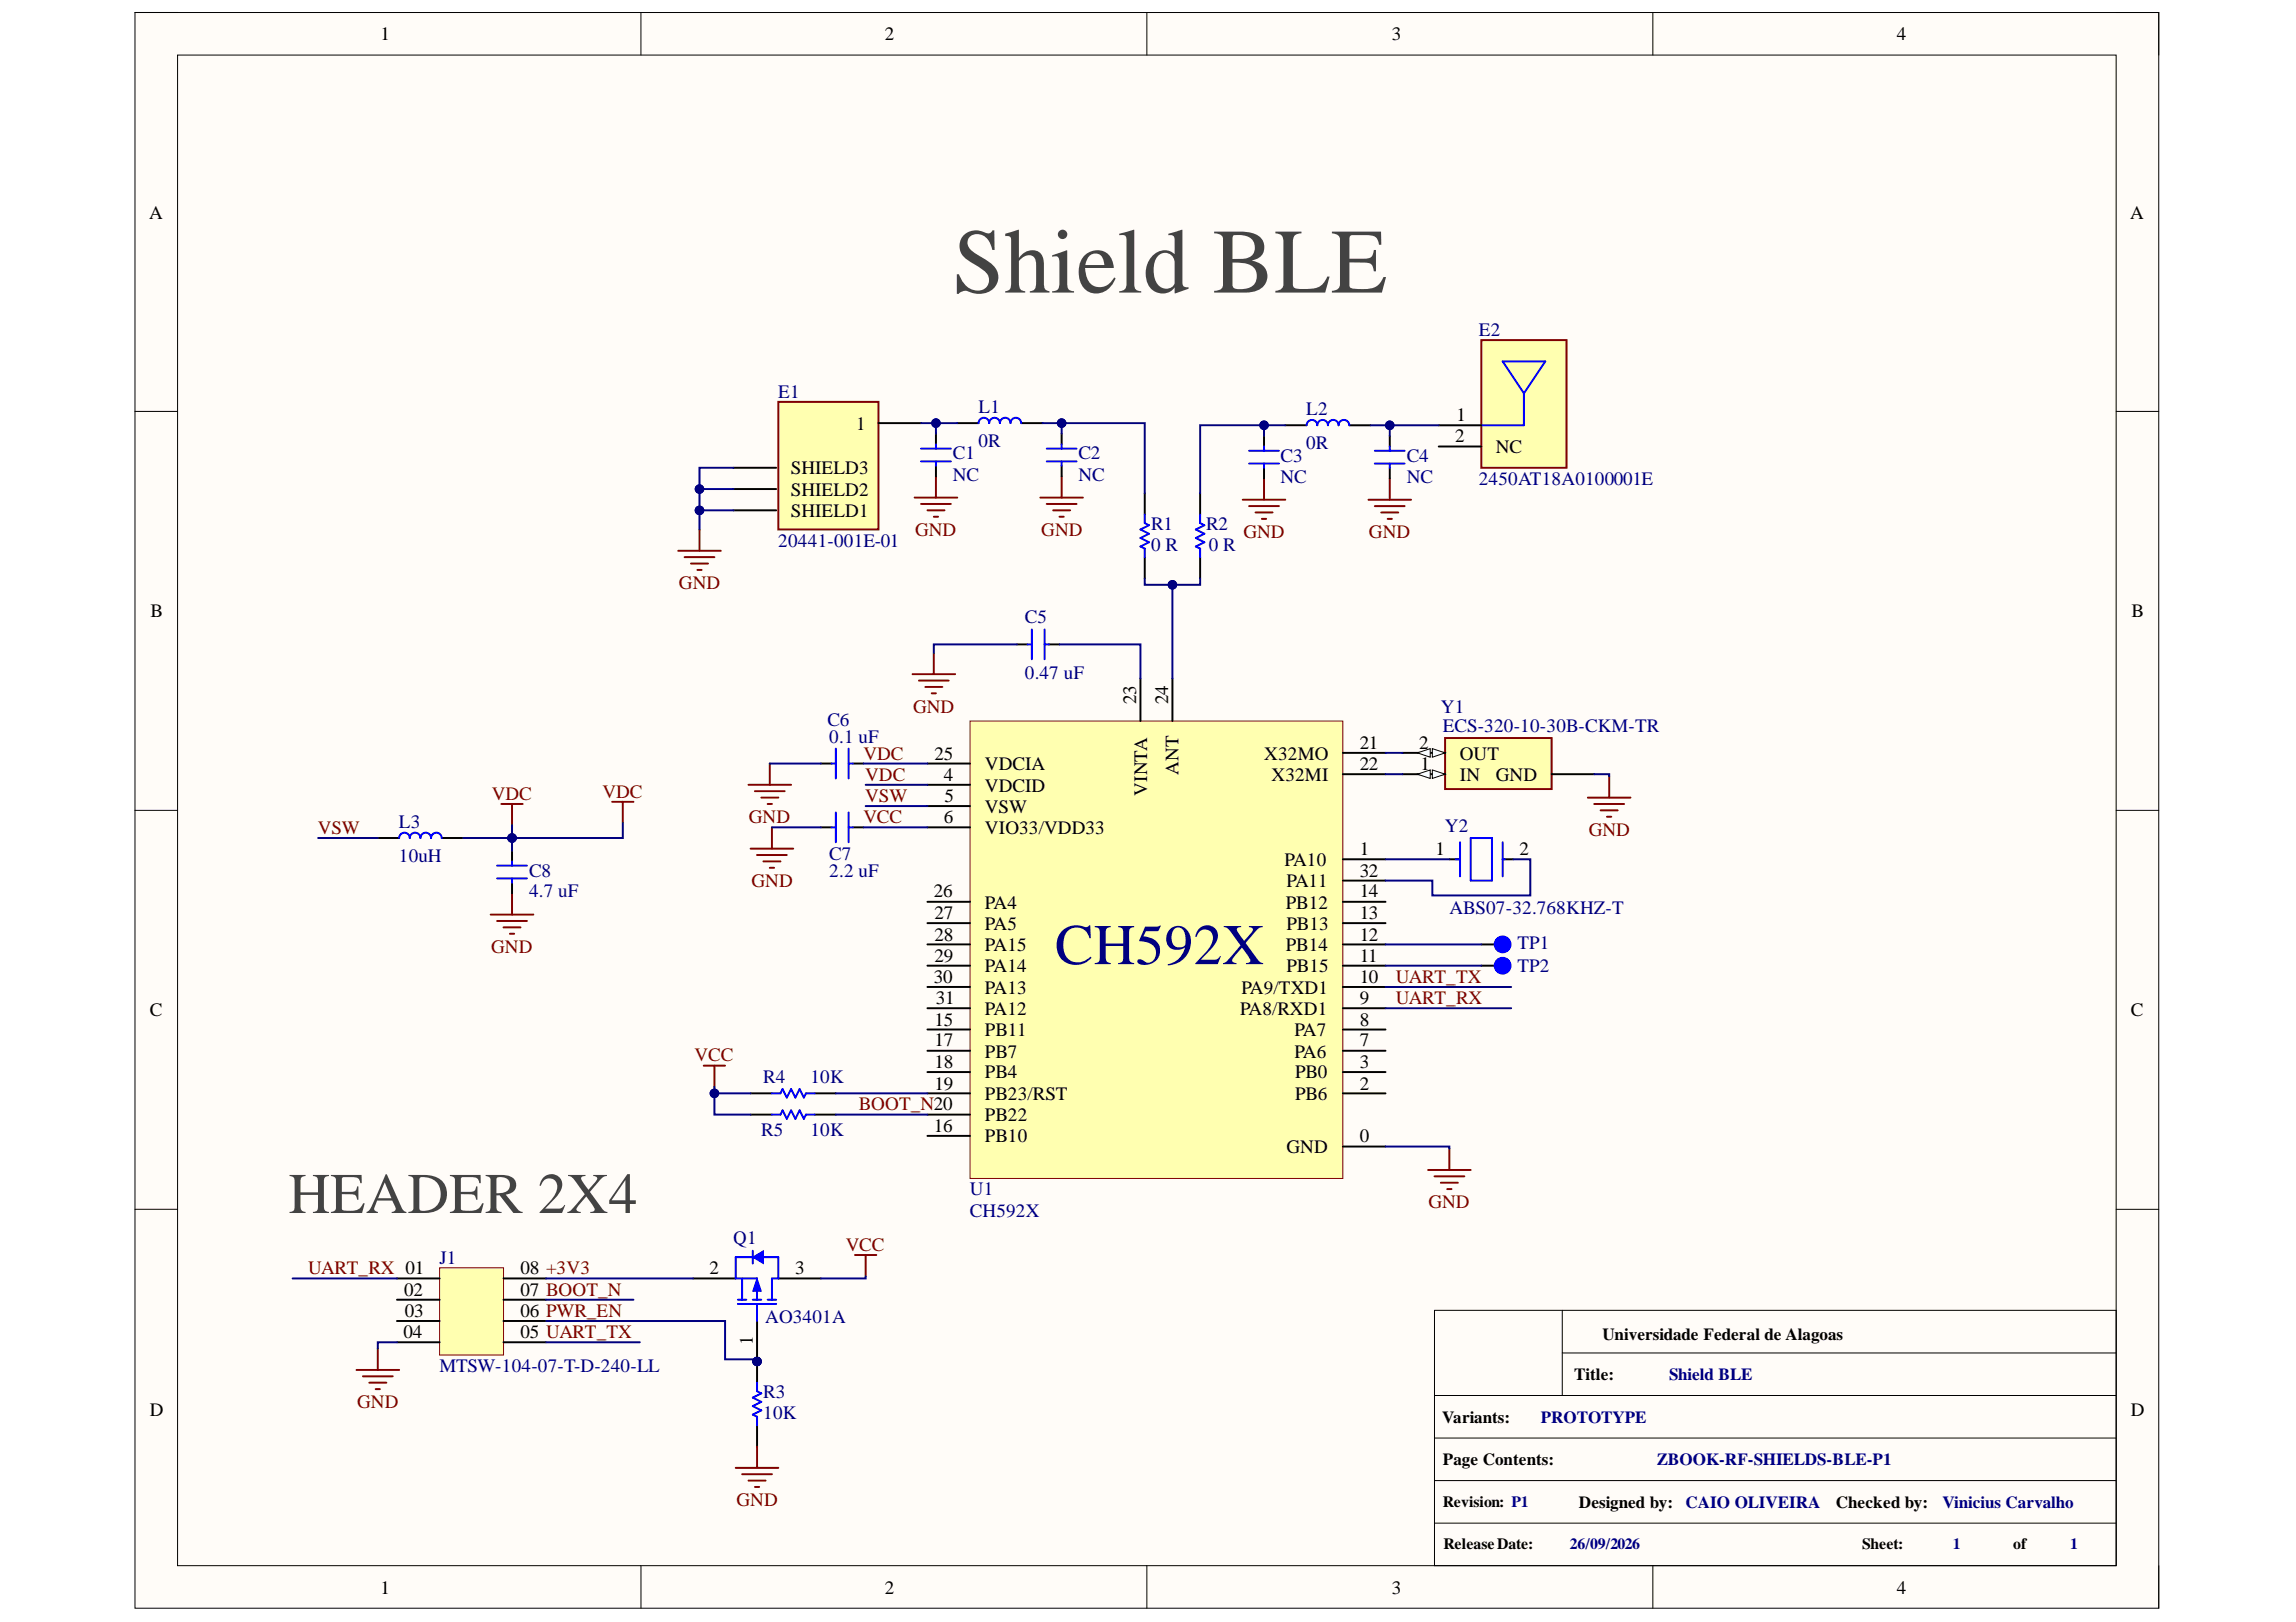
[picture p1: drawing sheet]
<svg xmlns="http://www.w3.org/2000/svg" width="297mm" height="210mm" viewBox="0 0 297 210" stroke-linecap="round" stroke-linejoin="round" font-family="sans-serif">
<defs><g id="words">
<text font-size="11.9" fill="#434343" x="123.3" y="37.9">Shield BLE</text>
<text font-size="7.4" fill="#000080" x="136.5" y="124.8">CH592X</text>
<text font-size="7.4" fill="#434343" x="37.3" y="157">HEADER 2X4</text>
<g font-size="2.5">
<text x="49.2" y="5.2">1</text>
<text x="114.5" y="5.2">2</text>
<text x="180.1" y="5.2">3</text>
<text x="245.4" y="5.2">4</text>
<text x="19.3" y="28.3">A</text>
<text x="275.6" y="28.3">A</text>
<text x="110.8" y="55.6">1</text>
<text x="188.3" y="57.2">2</text>
<text x="188.4" y="54.5">1</text>
<text x="193.5" y="58.7">NC</text>
<text x="102.3" y="64.2">SHIELD2</text>
<text x="102.3" y="61.4">SHIELD3</text>
<text x="102.3" y="66.9">SHIELD1</text>
<text x="19.5" y="79.9">B</text>
<text x="275.8" y="79.9">B</text>
<text x="147" y="91.1" transform="rotate(-90 147 91.1)">23</text>
<text x="151.1" y="91.1" transform="rotate(-90 151.1 91.1)">24</text>
<text x="120.9" y="98.3">25</text>
<text x="122.1" y="101">4</text>
<text x="127.4" y="99.7">VDCIA</text>
<text x="152.5" y="100.3" transform="rotate(-90 152.5 100.3)">ANT</text>
<text x="163.6" y="98.3">X32MO</text>
<text x="164.5" y="101">X32MI</text>
<text x="175.9" y="96.9">21</text>
<text x="175.9" y="99.7">22</text>
<text x="183.6" y="96.9">2</text>
<text x="183.8" y="99.7">1</text>
<text x="188.9" y="101">IN</text>
<text x="188.9" y="98.3">OUT</text>
<text x="193.5" y="101">GND</text>
<text x="122.1" y="106.5">6</text>
<text x="122.2" y="103.8">5</text>
<text x="127.4" y="102.4">VDCID</text>
<text x="127.4" y="105.2">VSW</text>
<text x="127.4" y="107.9">VIO33/VDD33</text>
<text x="148.4" y="103" transform="rotate(-90 148.4 103)">VINTA</text>
<text x="166.2" y="112.1">PA10</text>
<text x="175.9" y="113.4">32</text>
<text x="175.9" y="110.6">1</text>
<text x="185.7" y="110.6">1</text>
<text x="196.6" y="110.6">2</text>
<text x="120.8" y="116.1">26</text>
<text x="120.9" y="118.9">27</text>
<text x="127.4" y="117.6">PA4</text>
<text x="166.4" y="117.6">PB12</text>
<text x="166.4" y="114.8">PA11</text>
<text x="175.9" y="118.9">13</text>
<text x="175.9" y="116.1">14</text>
<text x="120.9" y="121.7">28</text>
<text x="120.9" y="124.4">29</text>
<text x="127.4" y="120.3">PA5</text>
<text x="127.4" y="123.1">PA15</text>
<text x="127.4" y="125.8">PA14</text>
<text x="166.4" y="123.1">PB14</text>
<text x="166.4" y="125.8">PB15</text>
<text x="166.4" y="120.3">PB13</text>
<text x="175.9" y="124.4">11</text>
<text x="175.9" y="121.7">12</text>
<text x="19.4" y="131.5">C</text>
<text x="120.8" y="127.2">30</text>
<text x="121.1" y="129.9">31</text>
<text x="127.4" y="128.6">PA13</text>
<text x="127.4" y="131.4">PA12</text>
<text x="160.4" y="131.4">PA8/RXD1</text>
<text x="160.6" y="128.6">PA9/TXD1</text>
<text x="175.9" y="129.9">9</text>
<text x="175.9" y="127.2">10</text>
<text x="275.7" y="131.5">C</text>
<text x="120.9" y="132.7">15</text>
<text x="120.9" y="135.4">17</text>
<text x="127.4" y="134.1">PB11</text>
<text x="127.4" y="136.9">PB7</text>
<text x="167.5" y="136.9">PA6</text>
<text x="167.5" y="134.1">PA7</text>
<text x="175.9" y="135.4">7</text>
<text x="175.9" y="132.7">8</text>
<text x="120.9" y="138.2">18</text>
<text x="120.9" y="141">19</text>
<text x="127.4" y="139.6">PB4</text>
<text x="127.4" y="142.4">PB23/RST</text>
<text x="167.5" y="142.4">PB6</text>
<text x="167.5" y="139.6">PB0</text>
<text x="175.9" y="141">2</text>
<text x="175.9" y="138.2">3</text>
<text x="120.8" y="146.5">16</text>
<text x="127.4" y="147.8">PB10</text>
<text x="127.4" y="145.1">PB22</text>
<text x="166.4" y="149.2">GND</text>
<text x="175.9" y="147.8">0</text>
<text x="52.3" y="167.7">02</text>
<text x="67.4" y="167.7">07 BOOT_N</text>
<text x="67.4" y="164.9">08 +3V3</text>
<text x="91.8" y="164.9">2</text>
<text x="102.9" y="164.9">3</text>
<text x="52.2" y="173.2">04</text>
<text x="52.4" y="170.4">03</text>
<text x="67.4" y="173.2">05 UART_TX</text>
<text x="67.4" y="170.4">06 PWR_EN</text>
<text x="97.4" y="174.1" transform="rotate(-90 97.4 174.1)">1</text>
<text x="19.4" y="183.2">D</text>
<text x="275.7" y="183.2">D</text>
<text x="49.2" y="206.3">1</text>
<text x="114.5" y="206.3">2</text>
<text x="180.1" y="206.3">3</text>
<text x="245.4" y="206.3">4</text>
</g>
<g font-size="2.5" fill="#000080">
<text x="191.3" y="43.5">E2</text>
<text x="100.7" y="51.5">E1</text>
<text x="126.6" y="53.4">L1</text>
<text x="169" y="53.7">L2</text>
<text x="123.3" y="59.4">C1</text>
<text x="126.6" y="57.8">0R</text>
<text x="139.5" y="59.4">C2</text>
<text x="165.7" y="59.8">C3</text>
<text x="169" y="58.1">0R</text>
<text x="182" y="59.8">C4</text>
<text x="123.3" y="62.2">NC</text>
<text x="139.5" y="62.2">NC</text>
<text x="165.7" y="62.5">NC</text>
<text x="182" y="62.5">NC</text>
<text x="191.3" y="62.8">2450AT18A0100001E</text>
<text x="100.7" y="70.7">20441-001E-01</text>
<text x="148.9" y="68.6">R1</text>
<text x="148.9" y="71.3">0 R</text>
<text x="156" y="68.6">R2</text>
<text x="156.4" y="71.3">0 R</text>
<text x="132.6" y="80.6">C5</text>
<text x="132.6" y="87.8">0.47 uF</text>
<text x="107" y="93.9">C6</text>
<text x="186.4" y="92.2">Y1</text>
<text x="186.7" y="94.7">ECS-320-10-30B-CKM-TR</text>
<text x="107.3" y="96.1">0.1 uF</text>
<text x="51.6" y="107.1">L3</text>
<text x="186.9" y="107.6">Y2</text>
<text x="51.6" y="111.5">10uH</text>
<text x="68.5" y="113.4">C8</text>
<text x="107.3" y="111.2">C7</text>
<text x="107.3" y="113.4">2.2 uF</text>
<text x="68.5" y="116.1">4.7 uF</text>
<text x="187.5" y="118.3">ABS07-32.768KHZ-T</text>
<text x="196.3" y="122.8">TP1</text>
<text x="196.3" y="125.8">TP2</text>
<text x="98.7" y="140.2">R4</text>
<text x="104.8" y="140.2">10K</text>
<text x="98.5" y="147">R5</text>
<text x="104.8" y="147">10K</text>
<text x="125.5" y="154.7">U1</text>
<text x="94.9" y="161">Q1</text>
<text x="125.5" y="157.5">CH592X</text>
<text x="56.9" y="163.6">J1</text>
<text x="99" y="171.3">AO3401A</text>
<text x="56.9" y="177.6">MTSW-104-07-T-D-240-LL</text>
<text x="98.7" y="180.9">R3</text>
<text x="98.7" y="183.6">10K</text>
</g>
<g font-size="2.5" fill="#800000">
<text x="118.4" y="69.4">GND</text>
<text x="134.7" y="69.4">GND</text>
<text x="160.9" y="69.7">GND</text>
<text x="177.1" y="69.7">GND</text>
<text x="87.8" y="76.2">GND</text>
<text x="118.1" y="92.2">GND</text>
<text x="111.7" y="98.3">VDC</text>
<text x="111.9" y="101">VDC</text>
<text x="41.1" y="107.9">VSW</text>
<text x="63.6" y="103.5">VDC</text>
<text x="77.9" y="103.2">VDC</text>
<text x="96.9" y="106.5">GND</text>
<text x="111.7" y="106.5">VCC</text>
<text x="111.9" y="103.8">VSW</text>
<text x="205.5" y="108.2">GND</text>
<text x="97.2" y="114.8">GND</text>
<text x="63.5" y="123.3">GND</text>
<text x="180.6" y="129.9">UART_RX</text>
<text x="180.6" y="127.2">UART_TX</text>
<text x="89.9" y="137.4">VCC</text>
<text x="111.1" y="143.7">BOOT_N20</text>
<text x="109.4" y="161.9">VCC</text>
<text x="184.8" y="156.4">GND</text>
<text x="39.9" y="164.9">UART_RX 01</text>
<text x="46.2" y="182.3">GND</text>
<text x="95.3" y="194.9">GND</text>
</g>
<g font-size="2.2">
<text x="207.3" y="173.4">Universidade Federal de Alagoas</text>
<text x="203.7" y="178.6">Title:</text>
<text x="186.6" y="184.1">Variants:</text>
<text x="186.7" y="189.6">Page Contents:</text>
<text x="204.3" y="195.1">Designed by:</text>
<text x="237.5" y="195.1">Checked by:</text>
</g>
<g font-size="2.2" fill="#000080">
<text x="215.9" y="178.6">Shield BLE</text>
<text x="199.4" y="184.1">PROTOTYPE</text>
<text x="214.3" y="189.6">ZBOOK-RF-SHIELDS-BLE-P1</text>
<text x="218.1" y="195.1">CAIO OLIVEIRA</text>
<text x="251.3" y="195.1">Vinicius Carvalho</text>
</g>
<g font-size="2">
<text x="186.7" y="195">Revision: P1</text>
<text x="186.7" y="200.5">Release Date:</text>
<text x="240.9" y="200.5">Sheet:</text>
<text x="260.4" y="200.5">of</text>
</g>
<g font-size="2" fill="#000080">
<text x="203.1" y="200.5">26/09/2026</text>
<text x="252.7" y="200.5">1</text>
<text x="267.8" y="200.5">1</text>
</g>
</g></defs>
<path d="M17.5 1.6h261.8v206.5h-261.8z" fill-rule="evenodd" fill="#fffcf8"/>
<path d="M17.5 1.6h261.8v206.5h-261.8z" fill="none" stroke="#000" stroke-width=".13"/>
<path d="M23 7.1h250.8v195.5h-250.8z" fill-rule="evenodd" fill="#fffcf8"/>
<g fill="none" stroke="#000" stroke-width=".13">
<path d="M17.5 1.6h5.5M23 7.1h250.8v195.5h-250.8zM82.9 1.6v5.5M148.4 1.6v5.5M213.8 1.6v5.5M273.8 1.6h5.5v5.5M17.5 53.2h5.5M273.8 53.2h5.5M17.5 104.9h5.5M273.8 104.9h5.5M17.5 156.5h5.5M273.8 156.5h5.5"/>
<path d="M82.9 202.6v5.5M148.4 202.6v5.5M213.8 202.6v5.5M279.3 202.6v5.5"/>
</g>
<path d="M187.5 111.2h1.4M194.4 111.2h1.4" fill="none" stroke="#000" stroke-width=".25"/>
<path d="M188.3 111.2h.6M188.9 109v4.4M190.3 108.5h2.7v5.5h-2.7zM194.4 109v4.4M194.4 111.2h.3" fill="none" stroke="#00f" stroke-width=".25"/>
<path d="M191.6 44h11.1v16.5h-11.1z" fill-rule="evenodd" fill="#ffffb0"/>
<path d="M191.6 44h11.1v16.5h-11.1z" fill="none" stroke="#800000" stroke-width=".25"/>
<path d="M126.6 54.8a.69 .69 0 0 1 .7-.7 .69 .69 0 0 1 .7 .7 .69 .69 0 0 1 .7-.7 .69 .69 0 0 1 .7 .7 .69 .69 0 0 1 .6-.7 .69 .69 0 0 1 .7 .7 .69 .69 0 0 1 .7-.7 .69 .69 0 0 1 .7 .7M194.4 46.8h5.5l-2.7 4.1zM197.2 50.9v4.1h-5.6" fill="none" stroke="#00f" stroke-width=".25"/>
<path d="M123.8 54.8h2.8M132.1 54.8h2.8M186.1 55h5.5M186.1 57.8h5.5" fill="none" stroke="#000" stroke-width=".25"/>
<path d="M100.7 52h12.9v16.5h-12.9z" fill-rule="evenodd" fill="#ffffb0"/>
<g fill="none" stroke="#800000" stroke-width=".25">
<path d="M100.7 52h12.9v16.5h-12.9zM87.7 71.3h5.6M88.6 72.1h3.8M89.4 72.9h2.2M90.2 73.8h.6M90.5 68.5v2.8M118.3 64.4h5.5M119.2 65.2h3.8M120 66h2.2M120.8 66.9h.6M121.1 61.6v2.8M134.6 64.4h5.5"/>
<path d="M135.4 65.2h3.9M136.2 66h2.3M137.1 66.9h.5M137.3 61.6v2.8M160.8 64.7h5.5M161.6 65.5h3.9M162.4 66.3h2.2M163.3 67.1h.5M163.5 61.9v2.8M177 64.7h5.5M177.9 65.5h3.8M178.7 66.3h2.2"/>
<path d="M179.5 67.1h.6M179.8 61.9v2.8M99.6 98.8v2.8M118.1 87.2h5.5M118.9 88.1h3.8M119.7 88.9h2.2M120.5 89.7h.6M120.8 84.5v2.7M63.5 118.4h5.5M64.3 119.2h3.9M64.9 104h2.7M66.2 104v2.8"/>
<path d="M66.2 115.6v2.8M79.2 103.8h2.7M80.6 103.8v2.7M96.8 101.6h5.5M97.1 109.8h5.5M97.7 102.4h3.8M97.9 110.6h3.9M98.5 103.2h2.2M98.8 111.5h2.2M99.3 104h.6M99.6 112.3h.5M99.9 107.1v2.7"/>
<path d="M205.4 103.2h5.5M206.2 104h3.9M207.1 104.9h2.2M207.9 105.7h.6M208.2 100.5v2.7M65.1 120h2.2M66 120.8h.5M184.8 151.4h5.5M185.6 152.2h3.8M186.4 153.1h2.2M187.2 153.9h.6M187.5 148.6v2.8"/>
<path d="M46.1 177.3h5.5M47 178.1h3.8M47.8 178.9h2.2M48.6 179.8h.6M48.9 174.5v2.8"/>
</g>
<g fill="none" stroke="#000" stroke-width=".25">
<path d="M113.6 54.8h5.6M121.1 56.1v1.4M137.3 56.1v1.4M163.5 56.4v1.4M166.3 55h2.7M174.6 55h2.7M179.8 56.4v1.4M94.9 66h5.5M94.9 63.3h5.5M94.9 60.5h5.5M121.1 60.3v1.3M137.3 60.3v1.3"/>
<path d="M163.5 60.5v1.4M179.8 60.5v1.4M106.2 98.8h1.4M110.3 98.8h1.4M131.6 83.4h1.3M135.7 83.4h1.4M66.2 110.1v1.4M66.2 114.2v1.4M106.2 107.1h1.4M110.3 107.1h1.4"/>
</g>
<g fill="none" stroke="#00f" stroke-width=".25">
<path d="M119.2 58.1h3.8M119.2 59.7h3.8M121.1 57.5v.6M121.1 59.7v.6M135.4 58.1h3.9M135.4 59.7h3.9M137.3 57.5v.6M137.3 59.7v.6M161.6 58.3h3.9M161.6 60h3.9M163.5 57.8v.5M163.5 60v.5"/>
<path d="M169 55a.69 .69 0 0 1 .7-.7 .69 .69 0 0 1 .7 .7 .69 .69 0 0 1 .7-.7 .69 .69 0 0 1 .7 .7M171.8 55a.69 .69 0 0 1 .7-.7 .69 .69 0 0 1 .7 .7 .69 .69 0 0 1 .7-.7 .69 .69 0 0 1 .7 .7M177.9 58.3h3.8M177.9 60h3.8M179.8 57.8v.5M179.8 60v.5M107.6 98.8h.5M108.1 96.9v3.8M109.8 96.9v3.8M109.8 98.8h.5M132.9 83.4h.6M133.5 81.5v3.8"/>
<path d="M135.1 81.5v3.8M135.1 83.4h.6M64.3 112h3.9M64.3 113.7h3.9M66.2 111.5v.5M66.2 113.7v.5M107.6 107.1h.5M108.1 105.1v3.9M109.8 105.1v3.9M109.8 107.1h.5"/>
</g>
<path d="M185.6 169.6h88.2v33h-88.2zM202.1 175.1h71.7M202.1 169.6v11M185.6 180.6h88.2M185.6 186.1h88.2M185.6 191.6h88.2M185.6 197.1h88.2" fill="none" stroke="#000" stroke-width=".13"/>
<path d="M187 95.5h13.7v6.6h-13.7z" fill-rule="evenodd" fill="#ffffb0"/>
<path d="M187 95.5h13.7v6.6h-13.7z" fill="none" stroke="#800000" stroke-width=".25"/>
<path d="M181.4 100.2h5.6" fill="none" stroke="#000" stroke-width=".25"/>
<path d="M185.3 99.6l1.7 .6-1.7 .5z" fill="#f8fcff"/>
<path d="M185.3 99.6l1.7 .6-1.7 .5z" fill="none" stroke="#000" stroke-width=".13"/>
<path d="M183.4 100.2l1.6-.6v1.1z" fill="#f8fcff"/>
<path d="M183.4 100.2l1.6-.6v1.1z" fill="none" stroke="#000" stroke-width=".13"/>
<path d="M181.4 97.4h5.6M200.7 100.2h5.5" fill="none" stroke="#000" stroke-width=".25"/>
<path d="M185.3 96.9l1.7 .5-1.7 .6z" fill="#f8fcff"/>
<path d="M185.3 96.9l1.7 .5-1.7 .6z" fill="none" stroke="#000" stroke-width=".13"/>
<path d="M183.4 97.4l1.6-.5v1.1z" fill="#f8fcff"/>
<path d="M183.4 97.4l1.6-.5v1.1z" fill="none" stroke="#000" stroke-width=".13"/>
<path d="M48.9 108.4h2.7M57.1 108.4h2.8" fill="none" stroke="#000" stroke-width=".25"/>
<path d="M51.6 108.4a.69 .69 0 0 1 .7-.6 .69 .69 0 0 1 .7 .6 .69 .69 0 0 1 .7-.6 .69 .69 0 0 1 .7 .6 .69 .69 0 0 1 .7-.6 .69 .69 0 0 1 .7 .6 .69 .69 0 0 1 .7-.6 .69 .69 0 0 1 .6 .6" fill="none" stroke="#00f" stroke-width=".25"/>
<path d="M125.5 93.3h48.2v59.2h-48.2z" fill-rule="evenodd" fill="#ffffb0"/>
<path d="M125.5 93.3h48.2v59.2h-48.2z" fill="none" stroke="#800000" stroke-width=".13"/>
<g fill="none" stroke="#000" stroke-width=".25">
<path d="M120 98.8h5.5M147.5 87.8v5.5M151.7 87.8v5.5M173.7 97.4h5.5M120 116.7h5.5M120 119.5h5.5M120 101.6h5.5M120 104.3h5.5M120 107.1h5.5M173.7 116.7h5.5M173.7 119.5h5.5M173.7 114h5.5"/>
<path d="M173.7 111.2h5.5M173.7 100.2h5.5M120 122.2h5.5M120 125h5.5M120 127.7h5.5M120 130.5h5.5M120 138.7h5.5M120 136h5.5M120 133.2h5.5M173.7 122.2h5.5M173.7 125h5.5M173.7 127.7h5.5"/>
<path d="M173.7 130.5h5.5M173.7 138.7h5.5M173.7 136h5.5M173.7 133.2h5.5M120 141.5h5.5M120 147h5.5M120 144.2h5.5M173.7 148.4h5.5M173.7 141.5h5.5"/>
</g>
<path d="M56.9 164.1h8.2v11.3h-8.2z" fill-rule="evenodd" fill="#ffffb0"/>
<path d="M56.9 164.1h8.2v11.3h-8.2z" fill="none" stroke="#800000" stroke-width=".13"/>
<path d="M148.1 63.8v2.8M148.1 72.1v2.8M155.3 63.8v2.8M155.3 72.1v2.8M51.4 165.4h5.5M51.4 170.9h5.5M51.4 168.2h5.5M51.4 173.7h5.5M65.1 165.4h5.5M65.1 170.9h5.5M65.1 168.2h5.5M65.1 173.7h5.6" fill="none" stroke="#000" stroke-width=".25"/>
<path d="M148.1 66.6v1.1l.5 .3-1.1 .5 1.1 .6-1.1 .5 1.1 .6-1.1 .5 .6 .3v1.1M155.3 66.6v1.1l.5 .3-1.1 .5 1.1 .6-1.1 .5 1.1 .6-1.1 .5 .6 .3v1.1" fill="none" stroke="#00f" stroke-width=".25"/>
<circle cx="97.9" cy="176.2" r=".55" fill="#000080"/>
<circle cx="97.9" cy="176.2" r=".55" fill="none" stroke="#000080" stroke-width=".13"/>
<path d="M97.9 176.2v2.7M97.9 184.4v2.8" fill="none" stroke="#000" stroke-width=".25"/>
<circle cx="97.9" cy="176.2" r=".55" fill="#000080"/>
<circle cx="97.9" cy="176.2" r=".55" fill="none" stroke="#000080" stroke-width=".13"/>
<path d="M95.2 165.4h2.7v2.8M95.5 168.7h4.9M95.5 168.2h1.1M96 165.4v2.8M97.4 168.2h1.1M97.9 168.7v2.2M97.9 178.9v1.1l.6 .3-1.1 .6 1.1 .5-1.1 .6 1.1 .5-1.1 .6 .5 .2v1.1M99.3 168.2h1.1M99.9 165.4v2.8" fill="none" stroke="#00f" stroke-width=".25"/>
<path d="M110.6 162.4h2.8M112 162.4v2.8M95.2 190h5.5M96 190.8h3.9M96.8 191.6h2.2M97.7 192.4h.5M97.9 187.2v2.8" fill="none" stroke="#800000" stroke-width=".25"/>
<path d="M89.7 165.4h5.5M97.9 171v5.5M100.7 165.4h5.5" fill="none" stroke="#000" stroke-width=".25"/>
<path d="M97.9 165.4l.6 1.7h-1.1z" fill="#00f"/>
<path d="M97.9 165.4l.6 1.7h-1.1z" fill="none" stroke="#00f" stroke-width=".13"/>
<path d="M97.4 162.7h-2.2v2.7M97.4 161.9v1.6M98.8 162.7h1.9v2.7h-.8" fill="none" stroke="#00f" stroke-width=".25"/>
<path d="M97.4 162.7l1.4-.8v1.6z" fill="#00f"/>
<path d="M97.4 162.7l1.4-.8v1.6z" fill="none" stroke="#00f" stroke-width=".13"/>
<path d="M91 137.9h2.8M92.4 137.9v2.8" fill="none" stroke="#800000" stroke-width=".25"/>
<path d="M191.6 122.2h2.8M97.1 144.2h2.8M97.1 141.5h2.8M105.4 144.2h2.7M105.4 141.5h2.7" fill="none" stroke="#000" stroke-width=".25"/>
<path d="M99.9 144.2h1.1l.2-.5 .6 1.1 .5-1.1 .6 1.1 .5-1.1 .6 1.1 .3-.6h1.1M99.9 141.5h1.1l.2-.6 .6 1.1 .5-1.1 .6 1.1 .5-1.1 .6 1.1 .3-.5h1.1" fill="none" stroke="#00f" stroke-width=".25"/>
<circle cx="194.4" cy="122.2" r="1.08" fill="#00f"/>
<circle cx="194.4" cy="122.2" r="1.08" fill="none" stroke="#00f" stroke-width=".13"/>
<path d="M191.6 125h2.8" fill="none" stroke="#000" stroke-width=".25"/>
<circle cx="194.4" cy="125" r="1.08" fill="#00f"/>
<circle cx="194.4" cy="125" r="1.08" fill="none" stroke="#00f" stroke-width=".13"/>
<path d="M119.2 54.8h4.6M70.7 173.7h12.1" fill="none" stroke="#000080" stroke-width=".25"/>
<circle cx="121.1" cy="54.8" r=".55" fill="#000080"/>
<circle cx="121.1" cy="54.8" r=".55" fill="none" stroke="#000080" stroke-width=".13"/>
<path d="M121.1 54.8v1.3" fill="none" stroke="#000080" stroke-width=".25"/>
<circle cx="121.1" cy="54.8" r=".55" fill="#000080"/>
<circle cx="121.1" cy="54.8" r=".55" fill="none" stroke="#000080" stroke-width=".13"/>
<path d="M59.9 108.4h6.3v1.7" fill="none" stroke="#000080" stroke-width=".25"/>
<circle cx="66.2" cy="108.4" r=".55" fill="#000080"/>
<circle cx="66.2" cy="108.4" r=".55" fill="none" stroke="#000080" stroke-width=".13"/>
<path d="M66.2 106.8v1.6" fill="none" stroke="#000080" stroke-width=".25"/>
<circle cx="66.2" cy="108.4" r=".55" fill="#000080"/>
<circle cx="66.2" cy="108.4" r=".55" fill="none" stroke="#000080" stroke-width=".13"/>
<path d="M80.6 106.5v1.9h-14.4" fill="none" stroke="#000080" stroke-width=".25"/>
<circle cx="66.2" cy="108.4" r=".55" fill="#000080"/>
<circle cx="66.2" cy="108.4" r=".55" fill="none" stroke="#000080" stroke-width=".13"/>
<path d="M94.9 60.5h-4.4v2.8M41.2 108.4h7.7" fill="none" stroke="#000080" stroke-width=".25"/>
<circle cx="90.5" cy="63.3" r=".55" fill="#000080"/>
<circle cx="90.5" cy="63.3" r=".55" fill="none" stroke="#000080" stroke-width=".13"/>
<path d="M90.5 66h4.4" fill="none" stroke="#000080" stroke-width=".25"/>
<circle cx="90.5" cy="66" r=".55" fill="#000080"/>
<circle cx="90.5" cy="66" r=".55" fill="none" stroke="#000080" stroke-width=".13"/>
<path d="M94.9 63.3h-4.4v5.2" fill="none" stroke="#000080" stroke-width=".25"/>
<circle cx="90.5" cy="63.3" r=".55" fill="#000080"/>
<circle cx="90.5" cy="63.3" r=".55" fill="none" stroke="#000080" stroke-width=".13"/>
<circle cx="90.5" cy="66" r=".55" fill="#000080"/>
<circle cx="90.5" cy="66" r=".55" fill="none" stroke="#000080" stroke-width=".13"/>
<path d="M177.3 55h2.5v1.4" fill="none" stroke="#000080" stroke-width=".25"/>
<circle cx="179.8" cy="55" r=".55" fill="#000080"/>
<circle cx="179.8" cy="55" r=".55" fill="none" stroke="#000080" stroke-width=".13"/>
<path d="M179.8 55h6.3" fill="none" stroke="#000080" stroke-width=".25"/>
<circle cx="179.8" cy="55" r=".55" fill="#000080"/>
<circle cx="179.8" cy="55" r=".55" fill="none" stroke="#000080" stroke-width=".13"/>
<path d="M137.3 54.8v1.3" fill="none" stroke="#000080" stroke-width=".25"/>
<circle cx="137.3" cy="54.8" r=".55" fill="#000080"/>
<circle cx="137.3" cy="54.8" r=".55" fill="none" stroke="#000080" stroke-width=".13"/>
<path d="M134.9 54.8h13.2v9" fill="none" stroke="#000080" stroke-width=".25"/>
<circle cx="137.3" cy="54.8" r=".55" fill="#000080"/>
<circle cx="137.3" cy="54.8" r=".55" fill="none" stroke="#000080" stroke-width=".13"/>
<path d="M148.1 74.9v.8h3.6v12.1M111.7 98.8h8.3M137.1 83.4h10.4v4.4M179.2 97.4h2.2M111.7 107.1h8.3M179.2 100.2h2.2M37.9 165.4h13.5M51.4 173.7h-2.5v.8M70.6 168.2h11.3" fill="none" stroke="#000080" stroke-width=".25"/>
<circle cx="151.7" cy="75.7" r=".55" fill="#000080"/>
<circle cx="151.7" cy="75.7" r=".55" fill="none" stroke="#000080" stroke-width=".13"/>
<path d="M155.3 74.9v.8h-3.6" fill="none" stroke="#000080" stroke-width=".25"/>
<circle cx="151.7" cy="75.7" r=".55" fill="#000080"/>
<circle cx="151.7" cy="75.7" r=".55" fill="none" stroke="#000080" stroke-width=".13"/>
<path d="M166.3 55h-2.8v1.4M112 101.6h8M112 104.3h8M179.2 111.2h8.3M195.8 111.2h2.2v4.7h-12.7v-1.9h-6.1M108.1 144.2h11.9" fill="none" stroke="#000080" stroke-width=".25"/>
<circle cx="163.5" cy="55" r=".55" fill="#000080"/>
<circle cx="163.5" cy="55" r=".55" fill="none" stroke="#000080" stroke-width=".13"/>
<path d="M163.5 55h-8.2v8.8" fill="none" stroke="#000080" stroke-width=".25"/>
<circle cx="163.5" cy="55" r=".55" fill="#000080"/>
<circle cx="163.5" cy="55" r=".55" fill="none" stroke="#000080" stroke-width=".13"/>
<path d="M99.6 98.8h6.6M131.6 83.4h-10.8v1.1M99.9 107.1h6.3M206.2 100.2h2v.3M92.4 140.7v.8h4.7M108.1 141.5h11.9M179.2 148.4h8.3v.2M70.6 165.4h19.1M112 165.2v.2h-5.8" fill="none" stroke="#000080" stroke-width=".25"/>
<circle cx="92.4" cy="141.5" r=".55" fill="#000080"/>
<circle cx="92.4" cy="141.5" r=".55" fill="none" stroke="#000080" stroke-width=".13"/>
<path d="M92.4 141.5v2.7h4.7" fill="none" stroke="#000080" stroke-width=".25"/>
<circle cx="92.4" cy="141.5" r=".55" fill="#000080"/>
<circle cx="92.4" cy="141.5" r=".55" fill="none" stroke="#000080" stroke-width=".13"/>
<path d="M179.2 130.5h16.3M179.2 127.7h16.3M179.2 122.2h12.4M179.2 125h12.4M70.7 171h23.1v4.9h4.1v.6" fill="none" stroke="#000080" stroke-width=".25"/>
<circle cx="97.9" cy="176.2" r=".55" fill="#000080"/>
<circle cx="97.9" cy="176.2" r=".55" fill="none" stroke="#000080" stroke-width=".13"/>
<use href="#words"/>
</svg>
